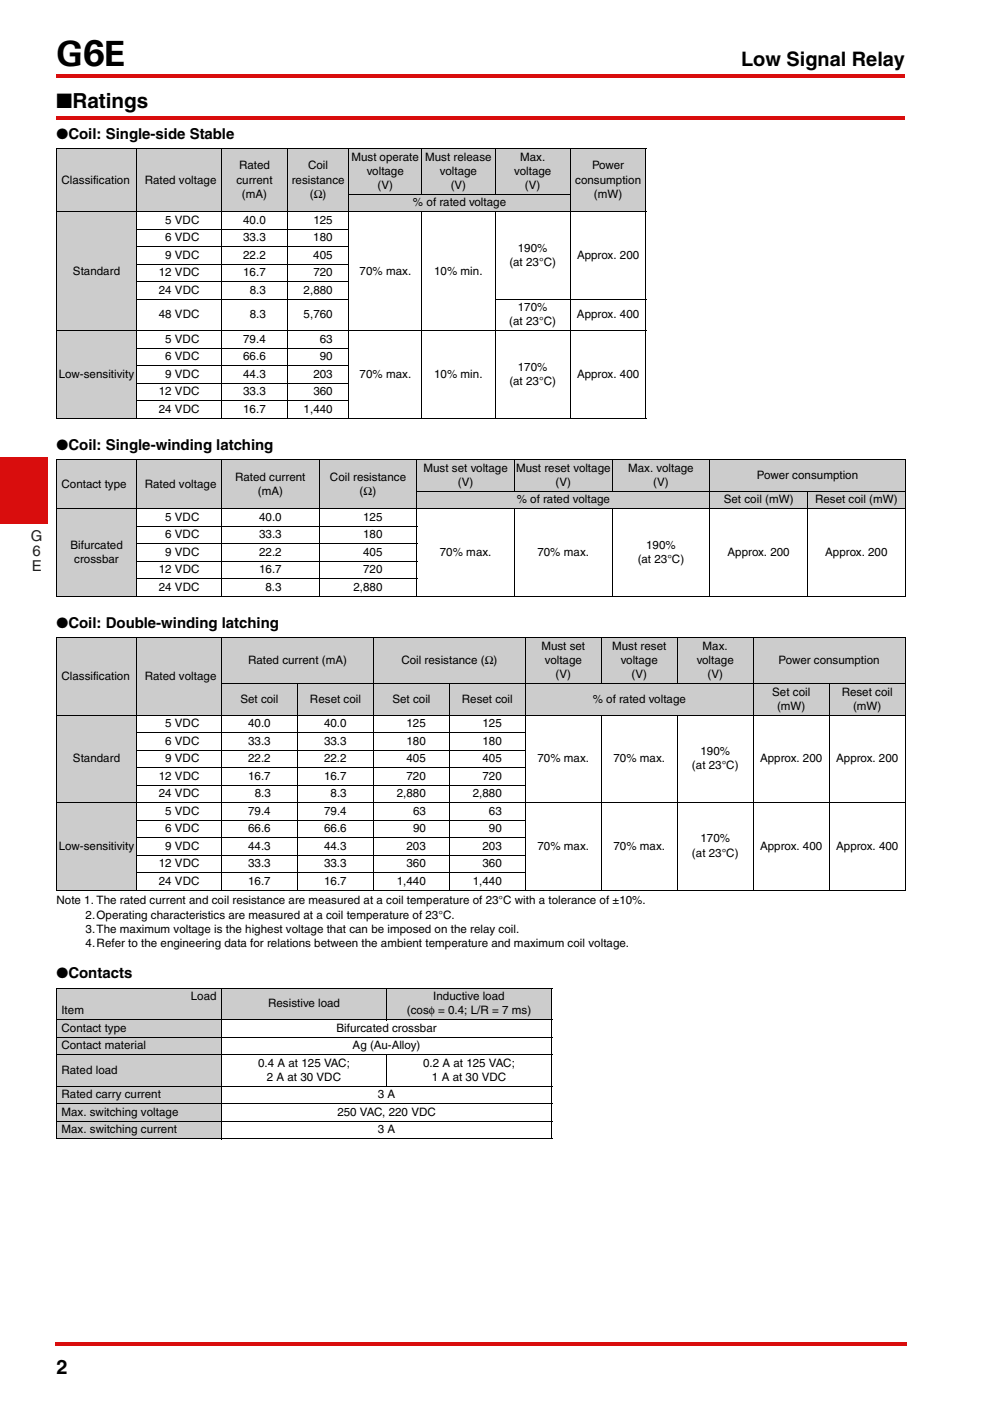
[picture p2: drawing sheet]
<svg xmlns="http://www.w3.org/2000/svg" width="210mm" height="297mm" viewBox="0 0 210 297" stroke-linecap="round" stroke-linejoin="round" font-family="sans-serif">
<defs><g id="words">
<text font-size="7.4" x="12" y="13.9">G6E</text>
<text font-size="4.4" x="12" y="22.9">■Ratings</text>
<g font-size="4.2">
<text x="157.2" y="13.9">Low Signal Relay</text>
<text x="12" y="291.3">2</text>
</g>
<g font-size="3.2">
<text x="12" y="29.4">●Coil: Single-side Stable</text>
<text x="12" y="95.4">●Coil: Single-winding latching</text>
<text x="12" y="133.1">●Coil: Double-winding latching</text>
<text x="12" y="207.4">●Contacts</text>
</g>
<g font-size="3.2" fill="#231f20">
<text x="6.6" y="114.7">G</text>
<text x="6.9" y="117.9">6</text>
<text x="6.7" y="121.1">E</text>
</g>
<g font-size="2.5">
<text x="50.7" y="35.9">Rated</text>
<text x="65.4" y="35.9">Coil</text>
<text x="74.5" y="34.1">Must operate</text>
<text x="90.2" y="34.1">Must release</text>
<text x="110.3" y="34.1">Max.</text>
<text x="125.6" y="35.9">Power</text>
<text x="13" y="38.9">Classification</text>
<text x="30.7" y="38.9">Rated voltage</text>
<text x="50.1" y="38.9">current</text>
<text x="51.3" y="41.9">(mA)</text>
<text x="61.9" y="38.9">resistance</text>
<text x="65.7" y="41.9">(Ω)</text>
<text x="77.8" y="37.1">voltage</text>
<text x="80.1" y="40.1">(V)</text>
<text x="93.3" y="37.1">voltage</text>
<text x="95.6" y="40.1">(V)</text>
<text x="109.1" y="37.1">voltage</text>
<text x="111.3" y="40.1">(V)</text>
<text x="122" y="38.9">consumption</text>
<text x="126" y="41.9">(mW)</text>
<text x="35" y="47.5">5 VDC</text>
<text x="51.6" y="47.5">40.0</text>
<text x="66.5" y="47.5">125</text>
<text x="87.6" y="43.8">% of rated voltage</text>
<text x="35" y="51.2">6 VDC</text>
<text x="51.6" y="51.2">33.3</text>
<text x="66.5" y="51.2">180</text>
<text x="109.8" y="53.4">190%</text>
<text x="15.5" y="58.2">Standard</text>
<text x="33.7" y="58.6">12 VDC</text>
<text x="35" y="54.9">9 VDC</text>
<text x="51.6" y="54.9">22.2</text>
<text x="51.6" y="58.6">16.7</text>
<text x="66.5" y="54.9">405</text>
<text x="66.5" y="58.6">720</text>
<text x="76.3" y="58.2">70% max.</text>
<text x="92.1" y="58.2">10% min.</text>
<text x="108" y="56.4">(at 23°C)</text>
<text x="122.4" y="54.9">Approx. 200</text>
<text x="33.7" y="62.3">24 VDC</text>
<text x="53" y="62.3">8.3</text>
<text x="64.4" y="62.3">2,880</text>
<text x="33.7" y="67.5">48 VDC</text>
<text x="53" y="67.5">8.3</text>
<text x="64.4" y="67.5">5,760</text>
<text x="108" y="69">(at 23°C)</text>
<text x="109.8" y="66">170%</text>
<text x="122.4" y="67.5">Approx. 400</text>
<text x="35" y="76.4">6 VDC</text>
<text x="35" y="72.7">5 VDC</text>
<text x="51.6" y="76.4">66.6</text>
<text x="51.6" y="72.7">79.4</text>
<text x="67.8" y="76.4">90</text>
<text x="67.8" y="72.7">63</text>
<text x="12.5" y="80.1">Low-sensitivity</text>
<text x="33.7" y="83.8">12 VDC</text>
<text x="35" y="80.1">9 VDC</text>
<text x="51.6" y="80.1">44.3</text>
<text x="51.6" y="83.8">33.3</text>
<text x="66.5" y="80.1">203</text>
<text x="66.5" y="83.8">360</text>
<text x="76.3" y="80.1">70% max.</text>
<text x="92.1" y="80.1">10% min.</text>
<text x="108" y="81.6">(at 23°C)</text>
<text x="109.8" y="78.6">170%</text>
<text x="122.4" y="80.1">Approx. 400</text>
<text x="33.7" y="87.5">24 VDC</text>
<text x="51.6" y="87.5">16.7</text>
<text x="64.4" y="87.5">1,440</text>
<text x="49.9" y="101.9">Rated current</text>
<text x="70" y="101.9">Coil resistance</text>
<text x="89.8" y="100">Must set voltage</text>
<text x="109.5" y="100">Must reset voltage</text>
<text x="133.2" y="100">Max. voltage</text>
<text x="160.5" y="101.5">Power consumption</text>
<text x="13" y="103.4">Contact type</text>
<text x="30.7" y="103.4">Rated voltage</text>
<text x="54.7" y="104.9">(mA)</text>
<text x="76.3" y="104.9">(Ω)</text>
<text x="97.1" y="103">(V)</text>
<text x="109.6" y="106.7">% of rated voltage</text>
<text x="117.8" y="103">(V)</text>
<text x="138.6" y="103">(V)</text>
<text x="153.5" y="106.7">Set coil (mW)</text>
<text x="172.9" y="106.7">Reset coil (mW)</text>
<text x="35" y="110.4">5 VDC</text>
<text x="55" y="110.4">40.0</text>
<text x="77" y="110.4">125</text>
<text x="14.9" y="116.4">Bifurcated</text>
<text x="15.7" y="119.4">crossbar</text>
<text x="35" y="114.2">6 VDC</text>
<text x="35" y="117.9">9 VDC</text>
<text x="55" y="114.2">33.3</text>
<text x="55" y="117.9">22.2</text>
<text x="77" y="114.2">180</text>
<text x="77" y="117.9">405</text>
<text x="93.3" y="117.9">70% max.</text>
<text x="114" y="117.9">70% max.</text>
<text x="135.3" y="119.4">(at 23°C)</text>
<text x="137.1" y="116.4">190%</text>
<text x="154.3" y="117.9">Approx. 200</text>
<text x="175" y="117.9">Approx. 200</text>
<text x="33.7" y="121.6">12 VDC</text>
<text x="33.7" y="125.3">24 VDC</text>
<text x="54.9" y="121.6">16.7</text>
<text x="56.3" y="125.3">8.3</text>
<text x="75" y="125.3">2,880</text>
<text x="77" y="121.6">720</text>
<text x="114.8" y="137.8">Must set</text>
<text x="129.8" y="137.8">Must reset</text>
<text x="149" y="137.8">Max.</text>
<text x="52.6" y="140.8">Rated current (mA)</text>
<text x="85.1" y="140.8">Coil resistance (Ω)</text>
<text x="115.5" y="140.8">voltage</text>
<text x="117.8" y="143.8">(V)</text>
<text x="131.7" y="140.8">voltage</text>
<text x="134" y="143.8">(V)</text>
<text x="147.8" y="140.8">voltage</text>
<text x="150.1" y="143.8">(V)</text>
<text x="165.1" y="140.8">Power consumption</text>
<text x="13" y="144.1">Classification</text>
<text x="30.7" y="144.1">Rated voltage</text>
<text x="51" y="149">Set coil</text>
<text x="65.7" y="149">Reset coil</text>
<text x="83.2" y="149">Set coil</text>
<text x="98" y="149">Reset coil</text>
<text x="125.7" y="149">% of rated voltage</text>
<text x="163.8" y="147.5">Set coil</text>
<text x="178.5" y="147.5">Reset coil</text>
<text x="35" y="154.2">5 VDC</text>
<text x="52.6" y="154.2">40.0</text>
<text x="68.7" y="154.2">40.0</text>
<text x="86.2" y="154.2">125</text>
<text x="102.3" y="154.2">125</text>
<text x="164.8" y="150.5">(mW)</text>
<text x="180.9" y="150.5">(mW)</text>
<text x="15.5" y="161.6">Standard</text>
<text x="35" y="157.9">6 VDC</text>
<text x="35" y="161.6">9 VDC</text>
<text x="52.6" y="157.9">33.3</text>
<text x="52.6" y="161.6">22.2</text>
<text x="68.7" y="157.9">33.3</text>
<text x="68.7" y="161.6">22.2</text>
<text x="86.2" y="157.9">180</text>
<text x="86.2" y="161.6">405</text>
<text x="102.3" y="157.9">180</text>
<text x="102.3" y="161.6">405</text>
<text x="114" y="161.6">70% max.</text>
<text x="130.1" y="161.6">70% max.</text>
<text x="148.6" y="160.1">190%</text>
<text x="161.2" y="161.6">Approx. 200</text>
<text x="177.3" y="161.6">Approx. 200</text>
<text x="33.7" y="165.3">12 VDC</text>
<text x="52.6" y="165.3">16.7</text>
<text x="68.7" y="165.3">16.7</text>
<text x="86.2" y="165.3">720</text>
<text x="102.3" y="165.3">720</text>
<text x="146.8" y="163.1">(at 23°C)</text>
<text x="33.7" y="169">24 VDC</text>
<text x="35" y="172.7">5 VDC</text>
<text x="52.6" y="172.7">79.4</text>
<text x="54" y="169">8.3</text>
<text x="68.8" y="172.7">79.4</text>
<text x="70.1" y="169">8.3</text>
<text x="84.2" y="169">2,880</text>
<text x="87.6" y="172.7">63</text>
<text x="100.3" y="169">2,880</text>
<text x="103.7" y="172.7">63</text>
<text x="35" y="176.4">6 VDC</text>
<text x="52.6" y="176.4">66.6</text>
<text x="68.8" y="176.4">66.6</text>
<text x="87.6" y="176.4">90</text>
<text x="103.7" y="176.4">90</text>
<text x="148.6" y="178.6">170%</text>
<text x="12.5" y="180.1">Low-sensitivity</text>
<text x="33.7" y="183.8">12 VDC</text>
<text x="35" y="180.1">9 VDC</text>
<text x="52.6" y="180.1">44.3</text>
<text x="52.6" y="183.8">33.3</text>
<text x="68.7" y="180.1">44.3</text>
<text x="68.7" y="183.8">33.3</text>
<text x="86.2" y="183.8">360</text>
<text x="86.2" y="180.1">203</text>
<text x="102.3" y="183.8">360</text>
<text x="102.3" y="180.1">203</text>
<text x="114" y="180.1">70% max.</text>
<text x="130.1" y="180.1">70% max.</text>
<text x="146.8" y="181.6">(at 23°C)</text>
<text x="161.2" y="180.1">Approx. 400</text>
<text x="177.3" y="180.1">Approx. 400</text>
<text x="12" y="191.8">Note 1. The rated current and coil resistance are measured at a coil temperature of 23°C with a tolerance of ±10%.</text>
<text x="33.7" y="187.5">24 VDC</text>
<text x="52.6" y="187.5">16.7</text>
<text x="68.8" y="187.5">16.7</text>
<text x="84.2" y="187.5">1,440</text>
<text x="100.3" y="187.5">1,440</text>
<text x="18.1" y="194.8">2.Operating characteristics are measured at a coil temperature of 23°C.</text>
<text x="18.1" y="197.8">3.The maximum voltage is the highest voltage that can be imposed on the relay coil.</text>
<text x="18.1" y="200.8">4.Refer to the engineering data for relations between the ambient temperature and maximum coil voltage.</text>
<text x="13" y="215.1">Item</text>
<text x="40.4" y="212">Load</text>
<text x="56.9" y="213.6">Resistive load</text>
<text x="86.3" y="215.1">(cosφ = 0.4; L/R = 7 ms)</text>
<text x="91.9" y="212">Inductive load</text>
<text x="13" y="218.8">Contact type</text>
<text x="71.4" y="218.8">Bifurcated crossbar</text>
<text x="13" y="222.5">Contact material</text>
<text x="13" y="227.7">Rated load</text>
<text x="54.8" y="226.2">0.4 A at 125 VAC;</text>
<text x="74.8" y="222.5">Ag (Au-Alloy)</text>
<text x="89.7" y="226.2">0.2 A at 125 VAC;</text>
<text x="13" y="232.9">Rated carry current</text>
<text x="56.6" y="229.1">2 A at 30 VDC</text>
<text x="80.1" y="232.9">3 A</text>
<text x="91.6" y="229.1">1 A at 30 VDC</text>
<text x="13" y="236.6">Max. switching voltage</text>
<text x="71.6" y="236.6">250 VAC, 220 VDC</text>
<text x="13" y="240.3">Max. switching current</text>
<text x="80.1" y="240.3">3 A</text>
</g>
</g></defs>
<g fill="#d90d0d">
<path d="M11.6 284.7h.4v.7h-.4z"/>
<path d="M12 284.7h180.3v.7h-180.3z"/>
<path d="M12 15.7h180v.7h-180z"/>
<path d="M0 97h10v14h-10z"/>
</g>
<g fill="#fff">
<path d="M6 112h4v40h-4z"/>
<path d="M12 24.4h180v2h-180z"/>
</g>
<path d="M12 24.6h180v.7h-180z" fill="#d90d0d"/>
<g fill="#ccc">
<path d="M12 31.5h17v13.4h-17z"/>
<path d="M29 31.5h18v13.4h-18z"/>
<path d="M47 31.5h14v13.4h-14z"/>
<path d="M61 31.5h13v13.4h-13z"/>
<path d="M74 31.5h15.5v9.7h-15.5z"/>
<path d="M89.5 31.5h15.5v9.7h-15.5z"/>
<path d="M105 31.5h16v9.7h-16z"/>
<path d="M121 31.5h16v13.4h-16z"/>
<path d="M74 41.2h47v3.7h-47z"/>
<path d="M12 44.9h17v25.3h-17z"/>
<path d="M12 70.2h17v18.5h-17z"/>
<path d="M12 97.5h17v10.4h-17z"/>
<path d="M29 97.5h18v10.4h-18z"/>
<path d="M47 97.5h20.7v10.4h-20.7z"/>
<path d="M67.7 97.5h20.7v10.4h-20.7z"/>
<path d="M88.4 97.5h20.7v6.7h-20.7z"/>
<path d="M109.1 97.5h20.7v6.7h-20.7z"/>
<path d="M129.8 97.5h20.8v6.7h-20.8z"/>
<path d="M150.6 97.5h41.4v6.7h-41.4z"/>
<path d="M88.4 104.2h62.2v3.7h-62.2z"/>
<path d="M150.6 104.2h20.7v3.7h-20.7z"/>
<path d="M171.3 104.2h20.7v3.7h-20.7z"/>
<path d="M12 107.9h17v18.5h-17z"/>
<path d="M12 135.3h17v16.4h-17z"/>
<path d="M29 135.3h18v16.4h-18z"/>
<path d="M47 135.3h32.2v9.6h-32.2z"/>
<path d="M79.2 135.3h32.2v9.6h-32.2z"/>
<path d="M111.4 135.3h16.2v9.6h-16.2z"/>
<path d="M127.6 135.3h16.1v9.6h-16.1z"/>
<path d="M143.7 135.3h16.1v9.6h-16.1z"/>
<path d="M159.8 135.3h32.2v9.6h-32.2z"/>
<path d="M47 144.9h16.1v6.8h-16.1z"/>
<path d="M63.1 144.9h16.1v6.8h-16.1z"/>
<path d="M79.2 144.9h16.1v6.8h-16.1z"/>
<path d="M95.3 144.9h16.1v6.8h-16.1z"/>
<path d="M111.4 144.9h48.4v6.8h-48.4z"/>
<path d="M159.8 144.9h16.1v6.8h-16.1z"/>
<path d="M175.9 144.9h16.1v6.8h-16.1z"/>
<path d="M12 151.7h17v18.5h-17z"/>
<path d="M12 170.2h17v18.5h-17z"/>
<path d="M12 209.5h35v6.7h-35z"/>
<path d="M47 209.5h35v6.7h-35z"/>
<path d="M82 209.5h35v6.7h-35z"/>
<path d="M12 216.2h35v3.7h-35z"/>
<path d="M12 219.9h35v3.7h-35z"/>
<path d="M12 223.6h35v6.7h-35z"/>
<path d="M12 230.3h35v3.7h-35z"/>
<path d="M12 234h35v3.7h-35z"/>
<path d="M12 237.7h35v3.7h-35z"/>
</g>
<g fill="none" stroke="#000" stroke-width=".21">
<path d="M11.9 31.5h125.2M12 31.6v57M29 31.4v57.4M47 31.4v57.4M61 31.4v57.4M74 31.4v57.4M89.5 31.4v9.9M105 31.4v9.9M121 31.4v57.4M137 31.6v57M11.9 44.9h125.2M28.9 48.7h45.1"/>
<path d="M28.9 52.4h45.1M28.9 56.1h45.1M28.9 59.8h45.1M73.9 41.2h47.1M89.5 44.8v44M105 44.8v44M11.9 70.2h125.2M28.9 63.5h45.1M28.9 73.9h45.1M28.9 77.6h45.1M104.9 63.5h32.2M11.9 88.7h125.2"/>
<path d="M11.9 97.5h180.2M12 97.6v28.7M28.9 81.3h45.1M28.9 85h45.1M29 97.4v29.1M47 97.4v29.1M67.7 97.4v29.1M88.4 97.4v29.1M109.1 97.4v6.9M129.8 97.4v6.9M150.6 97.4v29.1M192 97.6v28.7"/>
<path d="M11.9 107.9h180.2M28.9 111.6h59.6M28.9 115.3h59.6M28.9 119h59.6M88.4 104.2h103.7M109.1 107.8v18.7M129.8 107.8v18.7M171.3 104.2v22.3M11.9 126.4h180.2M11.9 135.3h180.2M12 135.4v53.2M28.9 122.7h59.6"/>
<path d="M29 135.1v53.7M47 135.1v53.7M79.2 135.1v53.7M111.4 135.1v53.7M127.6 135.1v9.9M143.7 135.1v9.9M159.8 135.1v53.7M192 135.4v53.2M11.9 151.7h180.2M28.9 155.4h82.6M28.9 159.1h82.6M46.9 145h145.2"/>
<path d="M63.1 144.9v43.9M95.3 144.9v43.9M127.6 151.6v37.2M143.7 151.6v37.2M175.9 144.9v43.9M11.9 170.2h180.2M28.9 162.8h82.6M28.9 166.5h82.6M28.9 173.9h82.6M28.9 177.6h82.6M11.9 188.7h180.2M28.9 181.3h82.6"/>
<path d="M28.9 185h82.6M11.9 209.5h105.2M11.9 216.2h105.2M11.9 219.9h105.2M12 209.6v31.7M47 209.4v32.2M82 209.4v6.9M117 209.6v31.7M11.9 223.6h105.2M11.9 230.3h105.2M11.9 234.1h105.2M11.9 237.8h105.2"/>
<path d="M82 223.6v6.8M11.9 241.4h105.2"/>
</g>
<use href="#words"/>
</svg>
